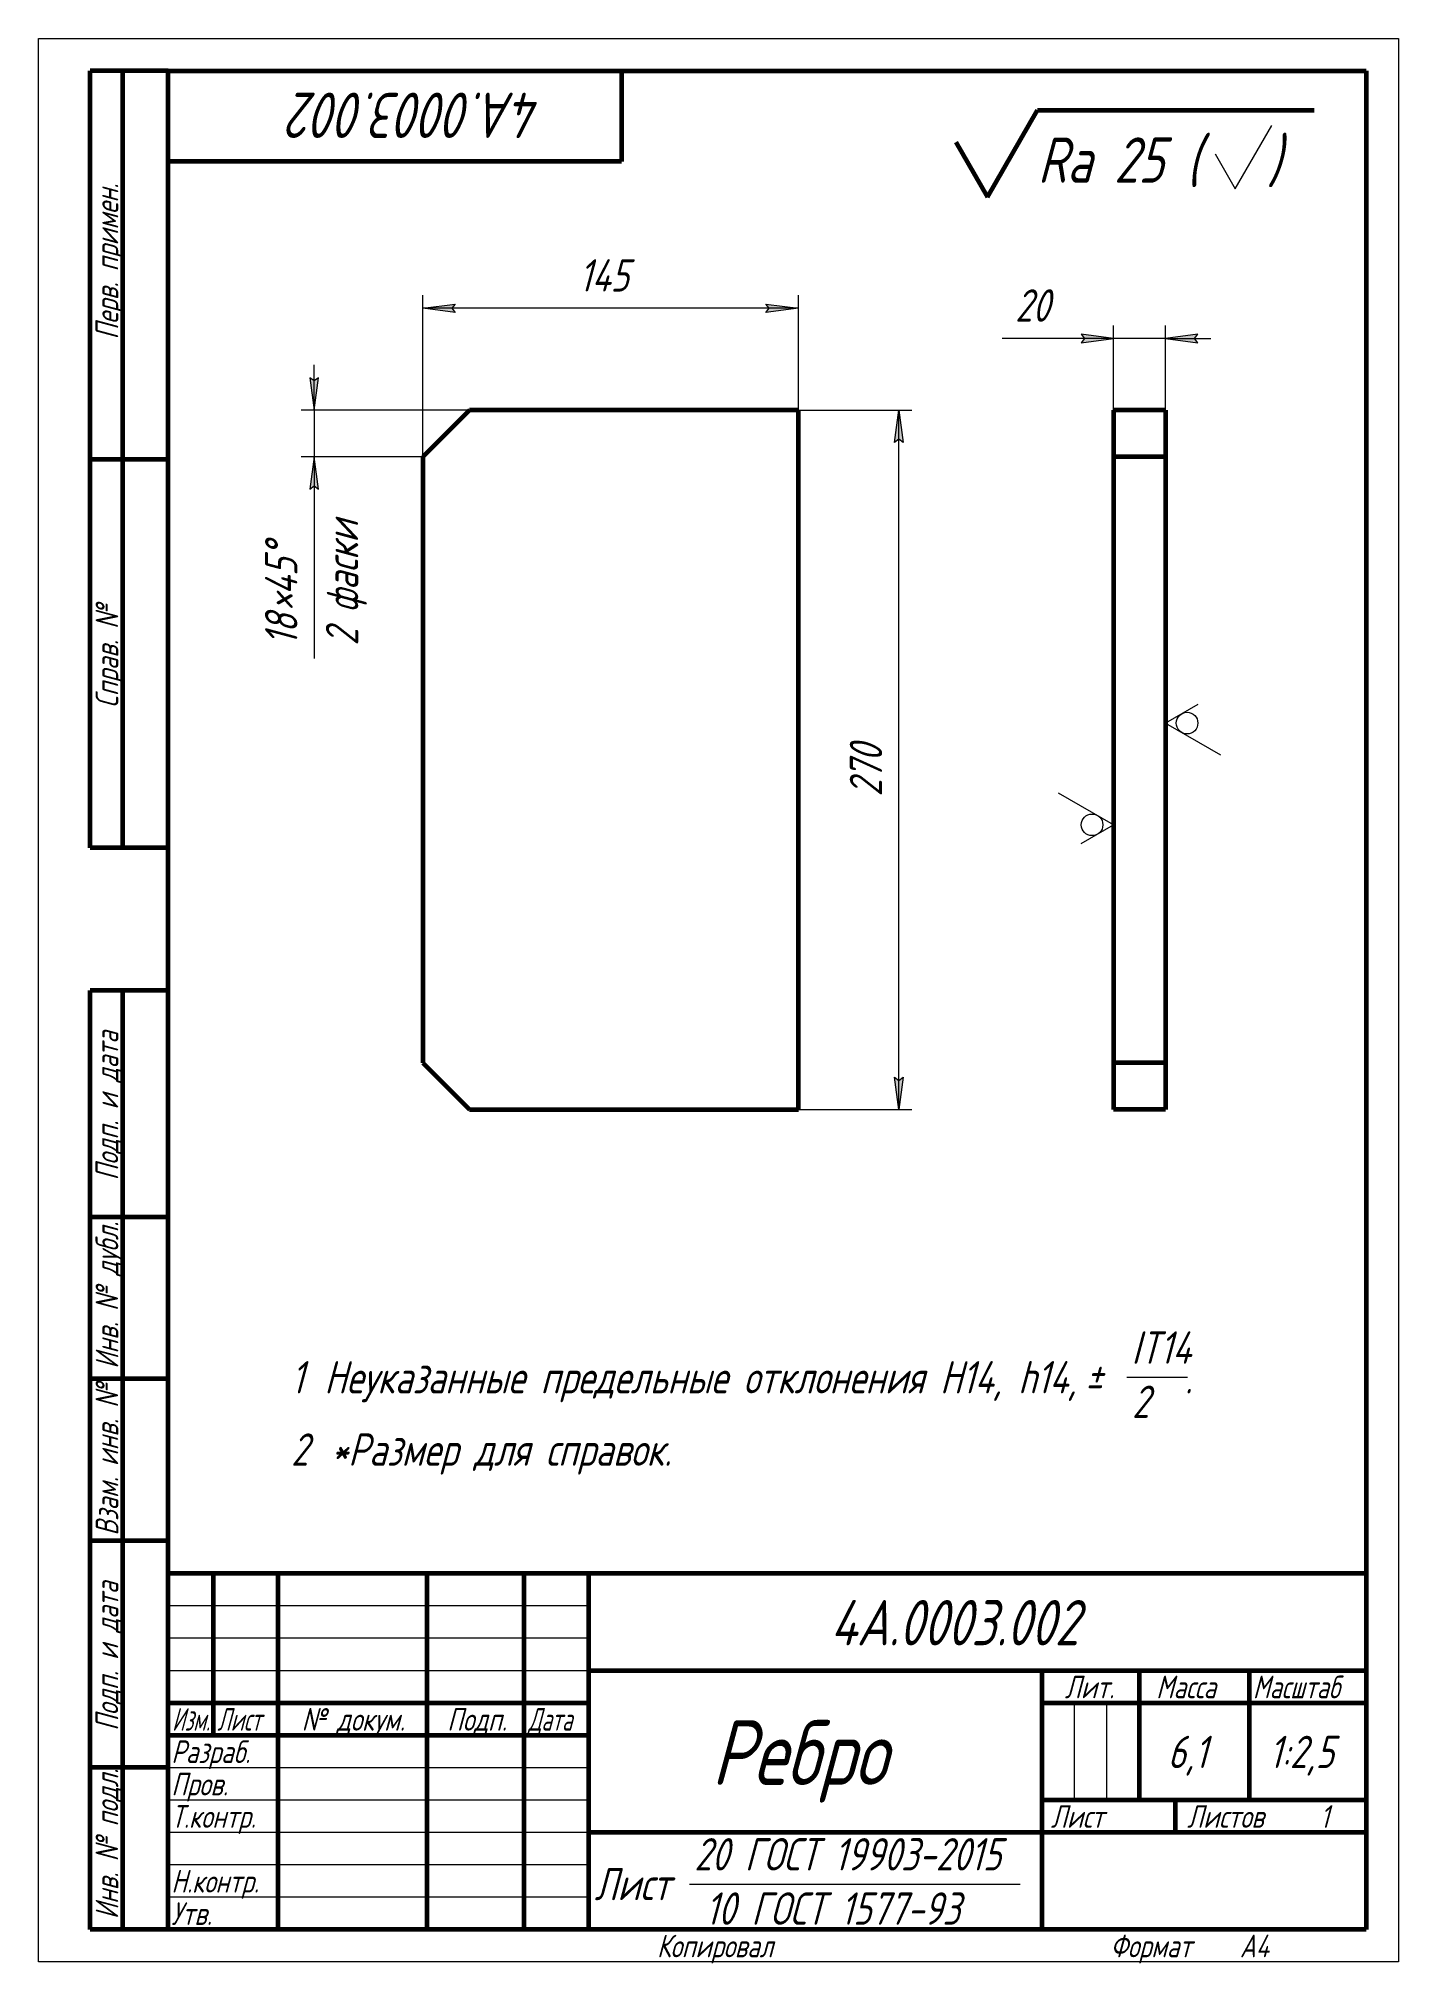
# Model space of a CAD drawing. Header units: millimetres. Extents: x 0 to 210, y 0 to 297.
import ezdxf

# ---------------------------------------------------------------- set-up
doc = ezdxf.new("R2010")
doc.units = ezdxf.units.MM
doc.linetypes.add('K5LT_BASIC', pattern=[0])
doc.linetypes.add('K5LT_THIN', pattern=[0])
doc.layers.add('Системный слой', color=7, linetype='Continuous')
doc.layers.add('Системный слой (1)', color=7, linetype='Continuous', true_color=0x6c6c6c)
doc.styles.add('KDIMTEXTSTYLE', font='GOST_AU.SHX', dxfattribs={"width": 0.96, "oblique": 15, "height": 5})
doc.styles.add('KTEXTSTYLE', font='GOST_AU.SHX', dxfattribs={"width": 0.96, "height": 5})
doc.dimstyles.new('KDIMSTYLE (0.40)', dxfattribs={"dimtxt": 5, "dimasz": 1, "dimexe": 2, "dimexo": 0, "dimgap": 1, "dimtad": 1, "dimlfac": 2.5, "dimtxsty": 'KDIMTEXTSTYLE', "dimsah": 1, "dimcen": 0, "dimdle": 1, "dimadec": 0, "dimazin": 0, "dimtfac": 0.667, "dimtmove": 0, "dimatfit": 3, "dimfxl": 1, "dimtvp": 1, "dimtolj": 1, "dimtzin": 0, "dimarcsym": 0})

# ---------------------------------------------------------------- blocks, each defined once
blk = doc.blocks.new('D0')
at = {"layer": 'Системный слой (1)'}
for points in [[(63.83, 255.34), (64.33, 255.99), (59.33, 255.34), (64.33, 254.68)], [(112.33, 254.68), (117.33, 255.34), (112.33, 255.99), (112.83, 255.34)]]:
    blk.add_hatch(color=7, dxfattribs=at).paths.add_polyline_path(points)
at = {"layer": 'Системный слой (1)', "color": 7, "linetype": 'K5LT_THIN', "lineweight": 18}
for p, q in [((59.33, 232.41), (59.33, 257.34)), ((59.33, 255.34), (64.33, 255.99)), ((64.33, 255.99), (63.83, 255.34)), ((112.83, 255.34), (112.33, 255.99)), ((112.33, 255.99), (117.33, 255.34)), ((117.33, 239.61), (117.33, 257.34)), ((64.33, 254.68), (59.33, 255.34)), ((63.83, 255.34), (64.33, 254.68)), ((117.33, 255.34), (112.33, 254.68)), ((112.33, 254.68), (112.83, 255.34))]:
    blk.add_line(p, q, dxfattribs=at)
blk.add_wipeout([(83.45, 256.34), (83.45, 263.72), (92.82, 263.72), (92.82, 256.34)]).dxf.layer = 'Системный слой (1)'
blk.add_line((117.33, 255.34), (59.33, 255.34), dxfattribs=at)
at = {"layer": 'Системный слой (1)', "color": 7, "insert": (83.45, 262.92), "char_height": 5, "attachment_point": 1, "style": 'KTEXTSTYLE'}
blk.add_mtext('\\H5.0;\\W1.000;\\Q15;\\Q15;\\W0.965;145', dxfattribs=at)
blk = doc.blocks.new('KDIMARROW_01')
at = {"layer": 'Системный слой'}
blk.add_hatch(color=0, dxfattribs=at).paths.add_polyline_path([(0, 0), (-5, 0.66), (-4.5, 0), (-5, -0.66)])
at = {"layer": 'Системный слой', "color": 0, "linetype": 'K5LT_THIN', "lineweight": 18}
for p, q in [((-4.5, 0), (-5, 0.66)), ((-5, 0.66), (0, 0)), ((0, 0), (-5, -0.66)), ((-5, -0.66), (-4.5, 0)), ((0, 0), (-1, 0))]:
    blk.add_line(p, q, dxfattribs=at)
blk = doc.blocks.new('D1')
at = {"layer": 'Системный слой (1)'}
for points in [[(133.51, 234.61), (132.85, 239.61), (132.2, 234.61), (132.85, 235.11)], [(132.85, 131.61), (133.51, 136.61), (132.85, 136.11), (132.2, 136.61)]]:
    blk.add_hatch(color=7, dxfattribs=at).paths.add_polyline_path(points)
at = {"layer": 'Системный слой (1)', "color": 7, "linetype": 'K5LT_THIN', "lineweight": 18}
for p, q in [((117.33, 239.61), (134.85, 239.61)), ((132.2, 234.61), (132.85, 239.61)), ((132.85, 239.61), (133.51, 234.61)), ((132.85, 235.11), (132.2, 234.61)), ((133.51, 234.61), (132.85, 235.11)), ((132.85, 131.61), (132.2, 136.61)), ((132.2, 136.61), (132.85, 136.11)), ((132.85, 136.11), (133.51, 136.61)), ((133.51, 136.61), (132.85, 131.61)), ((117.33, 131.61), (134.85, 131.61))]:
    blk.add_line(p, q, dxfattribs=at)
blk.add_wipeout([(131.85, 179.94), (124.47, 179.94), (124.47, 190.83), (131.85, 190.83)]).dxf.layer = 'Системный слой (1)'
blk.add_line((132.85, 131.61), (132.85, 239.61), dxfattribs=at)
at = {"layer": 'Системный слой (1)', "color": 7, "insert": (125.27, 179.94), "char_height": 5, "attachment_point": 1, "rotation": 90, "style": 'KTEXTSTYLE'}
blk.add_mtext('\\H5.0;\\W1.000;\\Q15;\\Q15;\\W0.965;270', dxfattribs=at)
blk = doc.blocks.new('D2')
at = {"layer": 'Системный слой (1)'}
for points in [[(42.57, 239.61), (43.23, 244.61), (42.57, 244.11), (41.91, 244.61)], [(43.23, 227.41), (42.57, 232.41), (41.91, 227.41), (42.57, 227.91)]]:
    blk.add_hatch(color=7, dxfattribs=at).paths.add_polyline_path(points)
at = {"layer": 'Системный слой (1)', "color": 7, "linetype": 'K5LT_THIN', "lineweight": 18}
for p, q in [((42.57, 244.11), (41.91, 244.61)), ((41.91, 244.61), (42.57, 239.61)), ((42.57, 239.61), (42.57, 246.61)), ((42.57, 239.61), (43.23, 244.61)), ((43.23, 244.61), (42.57, 244.11)), ((66.53, 239.61), (40.57, 239.61)), ((42.57, 239.61), (42.57, 232.41)), ((59.33, 232.41), (40.57, 232.41)), ((42.57, 232.41), (41.91, 227.41)), ((43.23, 227.41), (42.57, 232.41)), ((42.57, 232.41), (42.57, 227.41)), ((41.91, 227.41), (42.57, 227.91)), ((42.57, 227.91), (43.23, 227.41))]:
    blk.add_line(p, q, dxfattribs=at)
blk.add_wipeout([(50.95, 203.25), (34.19, 203.25), (34.19, 224.55), (50.95, 224.55)]).dxf.layer = 'Системный слой (1)'
for p, q in [((42.57, 232.41), (42.57, 225.41)), ((42.57, 227.44), (42.57, 201.25))]:
    blk.add_line(p, q, dxfattribs=at)
at = {"layer": 'Системный слой (1)', "color": 7, "char_height": 5, "attachment_point": 1, "rotation": 90, "style": 'KTEXTSTYLE'}
for s, insert in [('\\H5.0;\\W1.000;\\Q15;\\Q15;\\W0.965;2 фаски', (44.37, 203.25)), ('\\H5.0;\\W1.000;\\Q15;\\Q15;\\W0.965;°', (34.98, 216.87)), ('\\H5.0;\\W1.000;\\Q15;\\Q15;\\W0.965;45', (34.98, 211.05)), ('\\H5.0;\\W1.000;\\Q15;\\Q15;\\W0.965;×', (34.98, 208.54)), ('\\H5.0;\\W1.000;\\Q15;\\Q15;\\W0.965;18', (34.98, 203.25))]:
    blk.add_mtext(s, dxfattribs=dict(at, insert=insert))
blk = doc.blocks.new('D3')
at = {"layer": 'Системный слой (1)'}
for points in [[(166.01, 250.68), (161.01, 251.34), (161.51, 250.68), (161.01, 250.02)], [(178.51, 250.68), (179.01, 251.34), (174.01, 250.68), (179.01, 250.02)]]:
    blk.add_hatch(color=7, dxfattribs=at).paths.add_polyline_path(points)
at = {"layer": 'Системный слой (1)', "color": 7, "linetype": 'K5LT_THIN', "lineweight": 18}
for p, q in [((166.01, 250.68), (160.97, 250.68)), ((166.01, 250.68), (161.01, 251.34)), ((161.01, 251.34), (161.51, 250.68)), ((161.51, 250.68), (161.01, 250.02)), ((161.01, 250.02), (166.01, 250.68)), ((166.01, 239.61), (166.01, 252.68)), ((174.01, 250.68), (166.01, 250.68)), ((174.01, 239.61), (174.01, 252.68)), ((179.01, 251.34), (174.01, 250.68)), ((174.01, 250.68), (179.01, 250.02)), ((174.01, 250.68), (181.01, 250.68)), ((178.51, 250.68), (179.01, 251.34)), ((179.01, 250.02), (178.51, 250.68))]:
    blk.add_line(p, q, dxfattribs=at)
blk.add_wipeout([(150.8, 251.68), (150.8, 259.06), (158.65, 259.06), (158.65, 251.68)]).dxf.layer = 'Системный слой (1)'
for p, q in [((160.97, 250.68), (148.8, 250.68)), ((166.01, 250.68), (159.01, 250.68))]:
    blk.add_line(p, q, dxfattribs=at)
at = {"layer": 'Системный слой (1)', "color": 7, "insert": (150.8, 258.27), "char_height": 5, "attachment_point": 1, "style": 'KTEXTSTYLE'}
blk.add_mtext('\\H5.0;\\W1.000;\\Q15;\\Q15;\\W0.965;20', dxfattribs=at)
blk = doc.blocks.new('U0')
at = {"layer": 'Системный слой (1)', "color": 7, "linetype": 'K5LT_THIN', "lineweight": 18}
for p, q in [((166.01, 175.57), (157.51, 180.48)), ((161.01, 172.68), (166.01, 175.57))]:
    blk.add_line(p, q, dxfattribs=at)
blk.add_arc((162.68, 175.57), 1.67, 0, 360, dxfattribs=at)
blk = doc.blocks.new('U1')
at = {"layer": 'Системный слой (1)', "color": 7, "linetype": 'K5LT_THIN', "lineweight": 18}
for p, q in [((179.01, 194.17), (174.01, 191.28)), ((174.01, 191.28), (182.52, 186.37))]:
    blk.add_line(p, q, dxfattribs=at)
blk.add_arc((177.35, 191.28), 1.67, 0, 360, dxfattribs=at)
blk = doc.blocks.new('U2')
at = {"color": 7, "linetype": 'K5LT_THIN', "lineweight": 18}
for p, q in [((0, 0), (0, 297)), ((0, 297), (210, 297)), ((210, 297), (210, 0)), ((20, 55), (85, 55)), ((20, 50), (85, 50)), ((20, 45), (85, 45)), ((159.96, 25), (159.96, 40)), ((164.98, 25), (164.98, 40)), ((20, 30), (85, 30)), ((20, 25), (85, 25)), ((20, 20), (85, 20)), ((20, 15), (85, 15)), ((100.5, 12), (151.56, 12)), ((20, 10), (85, 10)), ((210, 0), (0, 0))]:
    blk.add_line(p, q, dxfattribs=at)
at = {"color": 150, "linetype": 'K5LT_BASIC', "lineweight": 60, "true_color": 0x0080ff}
for p, q in [((8, 172), (8, 292)), ((20, 292), (8, 292)), ((13, 172), (13, 292)), ((20, 5), (20, 292)), ((20, 292), (205, 292)), ((90, 292), (90, 278)), ((205, 292), (205, 5)), ((90, 278), (20, 278)), ((20, 232), (8, 232)), ((20, 172), (8, 172)), ((8, 5), (8, 150)), ((20, 150), (8, 150)), ((13, 5), (13, 150)), ((20, 115), (8, 115)), ((20, 90), (8, 90)), ((20, 65), (8, 65)), ((20, 60), (205, 60)), ((20, 5), (20, 60)), ((27, 35), (27, 60)), ((37, 5), (37, 60)), ((60, 5), (60, 60)), ((75, 5), (75, 60)), ((85, 5), (85, 60)), ((85, 45), (205, 45)), ((155, 5), (155, 45)), ((170, 25), (170, 45)), ((187, 25), (187, 45)), ((20, 40), (85, 40)), ((155, 40), (170, 40)), ((170, 40), (205, 40)), ((20, 35), (85, 35)), ((20, 30), (8, 30)), ((155, 25), (205, 25)), ((175.57, 20), (175.57, 25)), ((85, 20), (155, 20)), ((155, 20), (205, 20)), ((20, 5), (8, 5)), ((205, 5), (20, 5))]:
    blk.add_line(p, q, dxfattribs=at)
at = {"color": 7, "attachment_point": 1, "style": 'KTEXTSTYLE'}
for s, insert, char_height, rotation in [('\\H5.0;\\W1.000;\\Q15;\\Q15;\\W0.965;\\H7.00;4А.0003.002', (77.76, 281.64), 7, 180), ('\\H5.0;\\W1.000;\\Q15;\\Q15;\\W0.965;\\H3.50;Перв. примен.', (8.82, 250.52), 3.5, 90), ('\\H5.0;\\W1.000;\\Q15;\\Q15;\\W0.965;\\H3.50;Справ. №', (8.82, 193.63), 3.5, 90), ('\\H5.0;\\W1.000;\\Q15;\\Q15;\\W0.965;\\H3.50;Подп. и дата', (8.82, 120.66), 3.5, 90), ('\\H5.0;\\W1.000;\\Q15;\\Q15;\\W0.965;\\H3.50;Инв. № дубл.', (8.82, 91.57), 3.5, 90), ('\\H5.0;\\W1.000;\\Q15;\\Q15;\\W0.965;\\H3.50;Взам. инв. №', (8.82, 65.8), 3.5, 90), ('\\H5.0;\\W1.000;\\Q15;\\Q15;\\W0.965;\\H3.50;Подп. и дата', (8.82, 35.66), 3.5, 90), ('\\H5.0;\\W1.000;\\Q15;\\Q15;\\W0.965;\\H3.50;Инв. № подл.', (8.82, 6.57), 3.5, 90)]:
    blk.add_mtext(s, dxfattribs=dict(at, insert=insert, char_height=char_height, rotation=rotation))
for s, insert, char_height in [('\\H5.0;\\W1.000;\\Q15;\\Q15;\\W0.965;\\H7.00;4А.0003.002', (122.24, 55.86), 7), ('\\H5.0;\\W1.000;\\Q15;\\Q15;\\W0.965;\\H3.50;Лит.', (158.47, 44.18), 3.5), ('\\H5.0;\\W1.000;\\Q15;\\Q15;\\W0.965;\\H3.50;Масса', (172.58, 44.18), 3.5), ('\\H5.0;\\W1.000;\\Q15;\\Q15;\\W0.930;\\H3.50;Масштаб', (187.52, 44.18), 3.5), ('\\H5.0;\\W1.000;\\Q15;\\Q15;\\W0.784;\\H3.50;Изм.', (20.62, 39.18), 3.5), ('\\H5.0;\\W1.000;\\Q15;\\Q15;\\W0.799;\\H3.50;Лист', (27.61, 39.18), 3.5), ('\\H5.0;\\W1.000;\\Q15;\\Q15;\\W0.965;\\H3.50;№ докум.', (40.63, 39.18), 3.5), ('\\H5.0;\\W1.000;\\Q15;\\Q15;\\W0.965;\\H3.50;Подп.', (63.1, 39.18), 3.5), ('\\H5.0;\\W1.000;\\Q15;\\Q15;\\W0.799;\\H3.50;Дата', (75.61, 39.18), 3.5), ('\\H5.0;\\W1.000;\\Q15;\\Q15;\\W0.965;\\H10.00;Ребро', (103.89, 37.29), 10), ('\\H5.0;\\W1.000;\\Q15;\\Q15;\\W0.965;\\H3.50;Разраб.', (20.5, 34.18), 3.5), ('\\H5.0;\\W1.000;\\Q15;\\Q15;\\W0.965;6,1', (174.35, 34.9), 5), ('\\H5.0;\\W1.000;\\Q15;\\Q15;\\W0.965;{\\c16711680;1:2,5}', (190, 34.9), 5), ('\\H5.0;\\W1.000;\\Q15;\\Q15;\\W0.965;\\H3.50;Пров.', (20.5, 29.18), 3.5), ('\\H5.0;\\W1.000;\\Q15;\\Q15;\\W0.965;\\H3.50;Т.контр.', (20.5, 24.18), 3.5), ('\\H5.0;\\W1.000;\\Q15;\\Q15;\\W0.965;\\H3.50;Лист', (156.32, 24.18), 3.5), ('\\H5.0;\\W1.000;\\Q15;\\Q15;\\W0.965;\\H3.50;Листов', (177.36, 24.18), 3.5), ('\\H5.0;\\W1.000;\\Q15;\\Q15;\\W0.965;\\H3.50;1', (197.91, 24.18), 3.5), ('\\H5.0;\\W1.000;\\Q15;\\Q15;\\W0.965;20 ГОСТ 19903-2015', (101.26, 19.09), 5), ('\\H5.0;\\W1.000;\\Q15;\\Q15;\\W0.965;\\H3.50;Н.контр.', (20.5, 14.18), 3.5), ('\\H5.0;\\W1.000;\\Q15;\\Q15;\\W0.965;Лист', (85.86, 14.5), 5), ('\\H5.0;\\W1.000;\\Q15;\\Q15;\\W0.965;\\H3.50;Утв.', (20.5, 9.18), 3.5), ('\\H5.0;\\W1.000;\\Q15;\\Q15;\\W0.965;10 ГОСТ 1577-93', (102.97, 10.71), 5), ('\\H5.0;\\W1.000;\\Q15;\\Q15;\\W0.965;\\H3.50;Копировал', (95.5, 4.18), 3.5), ('\\H5.0;\\W1.000;\\Q15;\\Q15;\\W0.965;\\H3.50;Формат', (165.5, 4.18), 3.5), ('\\H5.0;\\W1.000;\\Q15;\\Q15;\\W0.965;\\H3.50;A4', (185.5, 4.18), 3.5)]:
    blk.add_mtext(s, dxfattribs=dict(at, insert=insert, char_height=char_height))
blk = doc.blocks.new('U3')
at = {"color": 7, "linetype": 'K5LT_THIN', "lineweight": 18}
blk.add_line((168.03, 90.26), (177.42, 90.26), dxfattribs=at)
at = {"color": 7, "char_height": 5, "attachment_point": 1, "style": 'KTEXTSTYLE'}
for s, insert in [('\\H5.0;\\W1.000;\\Q15;\\Q15;\\W0.965;IT14', (168.79, 97.35)), ('\\H5.0;\\W1.000;\\Q15;\\Q15;\\W0.965;1', (39, 92.76)), ('\\H5.0;\\W1.000;\\Q15;\\Q15;\\W0.965;Неуказанные предельные отклонения H14, h14, ', (44.12, 92.76)), ('\\H5.0;\\W1.000;\\Q15;\\Q15;\\W0.965; ', (164.5, 92.76)), ('\\H5.0;\\W1.000;\\Q15;\\Q15;\\W0.965;±', (161.59, 92.76)), ('\\H5.0;\\W1.000;\\Q15;\\Q15;\\W0.965;2', (168.85, 88.97)), ('\\H5.0;\\W1.000;\\Q15;\\Q15;\\W0.965;.', (177.01, 92.76)), ('\\H5.0;\\W1.000;\\Q15;\\Q15;\\W0.965;2', (39, 81.59)), ('\\H5.0;\\W1.000;\\Q15;\\Q15;\\W0.965;*Размер для справок.', (45.17, 81.59))]:
    blk.add_mtext(s, dxfattribs=dict(at, insert=insert))
blk = doc.blocks.new('U4')
at = {"color": 150, "linetype": 'K5LT_BASIC', "lineweight": 60, "true_color": 0x0080ff}
for p, q in [((146.55, 272.51), (154.28, 285.91)), ((154.28, 285.91), (197, 285.91)), ((141.64, 281.01), (146.55, 272.51))]:
    blk.add_line(p, q, dxfattribs=at)
at = {"color": 7, "linetype": 'K5LT_THIN', "lineweight": 18}
for p, q in [((184.77, 273.77), (190.45, 283.57)), ((181.67, 279.21), (184.77, 273.77))]:
    blk.add_line(p, q, dxfattribs=at)
at = {"color": 7, "char_height": 7, "attachment_point": 1, "style": 'KTEXTSTYLE'}
for s, insert in [('\\H5.0;\\W1.000;\\Q15;\\Q15;\\W0.965;\\H7.00;Ra 25 (', (154.28, 281.73)), ('\\H5.0;\\W1.000;\\Q15;\\Q15;\\W0.965;\\H7.00;)', (189.75, 281.73))]:
    blk.add_mtext(s, dxfattribs=dict(at, insert=insert))

msp = doc.modelspace()

# ---------------------------------------------------------------- linework, layer by layer
at = {"layer": 'Системный слой (1)', "color": 150, "linetype": 'K5LT_BASIC', "lineweight": 60, "true_color": 0x0080ff}
for p, q in [((66.5307, 239.6098), (59.3307, 232.4098)), ((117.3307, 239.6098), (66.5307, 239.6098)), ((117.3307, 131.6098), (117.3307, 239.6098)), ((166.0145, 239.6098), (166.0145, 232.4098)), ((174.0145, 239.6098), (166.0145, 239.6098)), ((174.0145, 239.6098), (174.0145, 232.4098)), ((59.3307, 232.4098), (59.3307, 138.8098)), ((174.0145, 232.4098), (166.0145, 232.4098)), ((166.0145, 232.4098), (166.0145, 138.8098)), ((174.0145, 232.4098), (174.0145, 138.8098)), ((59.3307, 138.8098), (66.5307, 131.6098)), ((166.0145, 138.8098), (166.0145, 131.6098)), ((174.0145, 138.8098), (166.0145, 138.8098)), ((174.0145, 138.8098), (174.0145, 131.6098)), ((66.5307, 131.6098), (117.3307, 131.6098)), ((174.0145, 131.6098), (166.0145, 131.6098))]:
    msp.add_line(p, q, dxfattribs=at)

# ---------------------------------------------------------------- block references
for name in ['U4', 'U3']:
    msp.add_blockref(name, (0, 0))
at = {"layer": 'Системный слой (1)'}
for name in ['U1', 'U0']:
    msp.add_blockref(name, (0, 0), dxfattribs=at)

# ---------------------------------------------------------------- next in the draw order: dimensions: what is measured, and where the dimension line sits
at = {"layer": 'Системный слой (1)', "color": 7}
dim = msp.add_linear_dim(base=(117.3307, 255.3367), p1=(59.3307, 232.4098), p2=(117.3307, 239.6098), dimstyle='KDIMSTYLE (0.40)', override={"dimexo": 0, "dimpost": '\\H5.0;\\W0.965;\\Q15;<>', "dimblk1": 'KDIMARROW_01', "dimblk2": 'KDIMARROW_01', "dimse1": 0, "dimse2": 0, "dimclrt": 7, "dimtol": 1, "dimtp": 0, "dimtm": 0, "dimtdec": 5, "dimtolj": 1}, dxfattribs=at)
dim.commit()
dim.dimension.update_dxf_attribs({"geometry": 'D0', "text_midpoint": (88.3307, 255.3367), "dimtype": 160})
dim = msp.add_linear_dim(base=(174.0145, 250.679), p1=(166.0145, 239.6098), p2=(174.0145, 239.6098), angle=180, dimstyle='KDIMSTYLE (0.40)', override={"dimexo": 0, "dimtoh": 1, "dimpost": '\\H5.0;\\W0.965;\\Q15;<>', "dimblk1": 'KDIMARROW_01', "dimblk2": 'KDIMARROW_01', "dimse1": 0, "dimse2": 0, "dimclrt": 7, "dimtol": 1, "dimtp": 0, "dimtm": 0, "dimtdec": 5, "dimtmove": 1, "dimtolj": 1}, dxfattribs=at)
dim.commit()
dim.dimension.update_dxf_attribs({"geometry": 'D3', "text_midpoint": (154.8895, 250.679), "dimtype": 160})

# ---------------------------------------------------------------- next in the draw order: dimensions: what is measured, and where the dimension line sits
dim = msp.add_linear_dim(base=(42.5721, 239.6098), p1=(59.3307, 232.4098), p2=(66.5307, 239.6098), angle=90, dimstyle='KDIMSTYLE (0.40)', override={"dimexo": 0, "dimtoh": 1, "dimpost": '\\H5.0;\\W0.965;\\Q15;<>\\H5.0;\\W0.965;\\Q15;\\Q15;\\Q15;×\\Q15;°\\X\\H5.0;\\W0.965;\\Q15;\\Q15;2 фаски', "dimblk1": 'KDIMARROW_01', "dimblk2": 'KDIMARROW_01', "dimse1": 0, "dimse2": 0, "dimclrt": 7, "dimtol": 1, "dimtp": 0, "dimtm": 0, "dimtdec": 5, "dimtmove": 1, "dimtolj": 1}, dxfattribs=at)
dim.commit()
dim.dimension.update_dxf_attribs({"geometry": 'D2', "text_midpoint": (42.5721, 214.3453)})
dim = msp.add_linear_dim(base=(132.855, 131.6098), p1=(117.3307, 239.6098), p2=(117.3307, 131.6098), angle=90, dimstyle='KDIMSTYLE (0.40)', override={"dimexo": 0, "dimpost": '\\H5.0;\\W0.965;\\Q15;<>', "dimblk1": 'KDIMARROW_01', "dimblk2": 'KDIMARROW_01', "dimse1": 0, "dimse2": 0, "dimclrt": 7, "dimtol": 1, "dimtp": 0, "dimtm": 0, "dimtdec": 5, "dimtolj": 1}, dxfattribs=at)
dim.commit()
dim.dimension.update_dxf_attribs({"geometry": 'D1', "text_midpoint": (132.855, 185.6098), "dimtype": 160})

# ---------------------------------------------------------------- next in the draw order: block references
msp.add_blockref('U2', (0, 0))

doc.saveas('drawing.dxf')
